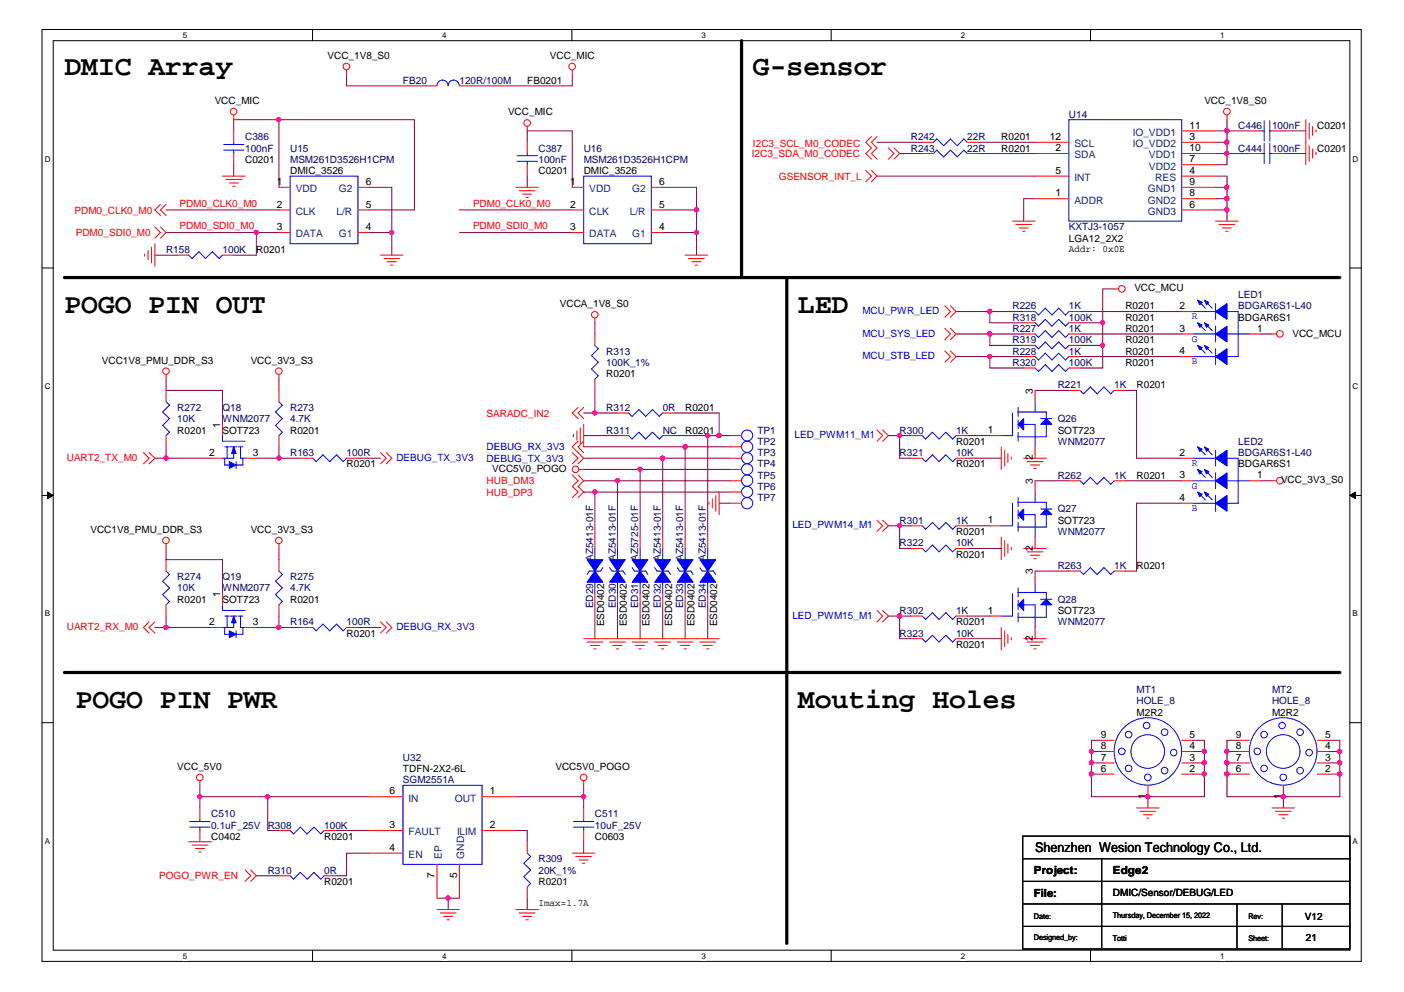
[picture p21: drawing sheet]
<svg xmlns="http://www.w3.org/2000/svg" width="297mm" height="210mm" viewBox="0 0 297 210" stroke-linecap="round" stroke-linejoin="round" font-family="sans-serif">
<defs><g id="words">
<g font-size="5.9">
<text x="13.6" y="16">DMIC Array</text>
<text x="159.3" y="16">G-sensor</text>
<text x="13.6" y="66.1">POGO PIN OUT</text>
<text x="168.8" y="66.1">LED</text>
<text x="16" y="149.7">POGO PIN PWR</text>
<text x="168.8" y="149.7">Mouting Holes</text>
</g>
<text font-size="2.8" x="219" y="180.2">Shenzhen Wesion Technology Co., Ltd.</text>
<g font-size="2.4">
<text x="218.7" y="184.9">Project:</text>
<text x="235.5" y="184.9">Edge2</text>
<text x="218.7" y="189.9">File:</text>
</g>
<g font-size="2.2">
<text x="222.1" y="29.6">12</text>
<text x="251.7" y="29.6">3</text>
<text x="251.7" y="27.2">11</text>
<text x="223.3" y="32">2</text>
<text x="251.7" y="34.3">7</text>
<text x="251.7" y="32">10</text>
<text x="58.5" y="39.1">1</text>
<text x="77.4" y="39.1">6</text>
<text x="120.6" y="39.1">1</text>
<text x="139.4" y="39.1">6</text>
<text x="223.3" y="41.5">1</text>
<text x="223.3" y="36.8">5</text>
<text x="251.7" y="36.8">4</text>
<text x="251.7" y="41.5">8</text>
<text x="251.7" y="39.1">9</text>
<text x="58.5" y="43.9">2</text>
<text x="77.4" y="43.9">5</text>
<text x="120.6" y="43.9">2</text>
<text x="139.4" y="43.9">5</text>
<text x="251.7" y="43.9">6</text>
<text x="58.5" y="48.7">3</text>
<text x="77.4" y="48.7">4</text>
<text x="120.6" y="48.7">3</text>
<text x="139.4" y="48.7">4</text>
<text x="249.6" y="65.4">2</text>
<text x="249.6" y="70.2">3</text>
<text x="266" y="70.2">1</text>
<text x="249.6" y="74.9">4</text>
<text x="218.5" y="83.4" transform="rotate(-90 218.5 83.4)">3</text>
<text x="46.6" y="90.5" transform="rotate(-90 46.6 90.5)">1</text>
<text x="209" y="91.7">1</text>
<text x="44.2" y="96.4">2</text>
<text x="53.5" y="96.4">3</text>
<text x="218.5" y="97.4" transform="rotate(-90 218.5 97.4)">2</text>
<text x="249.6" y="96.4">2</text>
<text x="249.6" y="101.2">3</text>
<text x="266" y="101.2">1</text>
<text x="218.5" y="102.5" transform="rotate(-90 218.5 102.5)">3</text>
<text x="249.6" y="106">4</text>
<text x="209" y="110.8">1</text>
<text x="218.5" y="116.6" transform="rotate(-90 218.5 116.6)">2</text>
<text x="218.5" y="121.6" transform="rotate(-90 218.5 121.6)">3</text>
<text x="46.6" y="126.3" transform="rotate(-90 46.6 126.3)">1</text>
<text x="209" y="129.9">1</text>
<text x="44.2" y="132.3">2</text>
<text x="53.5" y="132.3">3</text>
<text x="218.5" y="135.7" transform="rotate(-90 218.5 135.7)">2</text>
<text x="232.9" y="160.9">7</text>
<text x="232.9" y="158.5">8</text>
<text x="232.9" y="156.1">9</text>
<text x="251.7" y="160.9">3</text>
<text x="251.7" y="158.5">4</text>
<text x="251.7" y="156.1">5</text>
<text x="261.5" y="160.9">7</text>
<text x="261.5" y="158.5">8</text>
<text x="261.5" y="156.1">9</text>
<text x="280.3" y="160.9">3</text>
<text x="280.3" y="158.5">4</text>
<text x="280.3" y="156.1">5</text>
<text x="232.9" y="163.3">6</text>
<text x="251.7" y="163.3">2</text>
<text x="261.5" y="163.3">6</text>
<text x="280.3" y="163.3">2</text>
<text x="82.4" y="168.1">6</text>
<text x="103.6" y="168.1">1</text>
<text x="242.4" y="169.1" transform="rotate(-90 242.4 169.1)">1</text>
<text x="271" y="169.1" transform="rotate(-90 271 169.1)">1</text>
<text x="82.4" y="175.2">3</text>
<text x="103.6" y="175.2">2</text>
<text x="82.4" y="180">4</text>
<text x="91.9" y="185.8" transform="rotate(-90 91.9 185.8)">7</text>
<text x="96.7" y="185.8" transform="rotate(-90 96.7 185.8)">5</text>
</g>
<g font-size="2.2" fill="#004080">
<text x="239.6" y="28.7">IO_VDD1</text>
<text x="227.3" y="33.5">SDA</text>
<text x="227.3" y="31.1">SCL</text>
<text x="239.6" y="31.1">IO_VDD2</text>
<text x="243.1" y="35.9">VDD2</text>
<text x="243.1" y="33.5">VDD1</text>
<text x="62.6" y="40.7">VDD</text>
<text x="71.7" y="40.7">G2</text>
<text x="124.7" y="40.7">VDD</text>
<text x="133.7" y="40.7">G2</text>
<text x="227.3" y="38.3">INT</text>
<text x="242.8" y="40.7">GND1</text>
<text x="244.4" y="38.3">RES</text>
<text x="62.6" y="45.4">CLK</text>
<text x="71.2" y="45.4">L/R</text>
<text x="124.7" y="45.4">CLK</text>
<text x="133.3" y="45.4">L/R</text>
<text x="227.3" y="43.1">ADDR</text>
<text x="242.8" y="45.4">GND3</text>
<text x="242.8" y="43.1">GND2</text>
<text x="62.6" y="50.2">DATA</text>
<text x="71.7" y="50.2">G1</text>
<text x="124.7" y="50.2">DATA</text>
<text x="133.7" y="50.2">G1</text>
<text x="86.4" y="169.6">IN</text>
<text x="96.2" y="169.6">OUT</text>
<text x="86.4" y="176.8">FAULT</text>
<text x="96.7" y="176.8">ILIM</text>
<text x="86.4" y="181.5">EN</text>
<text x="93.5" y="181.7" transform="rotate(-90 93.5 181.7)">EP</text>
<text x="98.2" y="181.7" transform="rotate(-90 98.2 181.7)">GND</text>
</g>
<g font-size="2.1">
<text x="69.3" y="12.5">VCC_1V8_S0</text>
<text x="111.5" y="17.7">FB0201</text>
<text x="116.3" y="12.5">VCC_MIC</text>
<text x="45.4" y="22">VCC_MIC</text>
<text x="254.8" y="22">VCC_1V8_S0</text>
<text x="107.5" y="24.4">VCC_MIC</text>
<text x="211.8" y="29.6">R0201</text>
<text x="278.7" y="27.3">C0201</text>
<text x="51.9" y="34.4">C0201</text>
<text x="211.8" y="32.1">R0201</text>
<text x="278.7" y="32.1">C0201</text>
<text x="61.4" y="36.8">DMIC_3526</text>
<text x="113.9" y="36.8">C0201</text>
<text x="123.5" y="36.8">DMIC_3526</text>
<text x="54.2" y="53.5">R0201</text>
<text x="226.1" y="53.2">Addr: 0x0E</text>
<text x="226.1" y="51.2">LGA12_2X2</text>
<text x="118.4" y="65">VCCA_1V8_S0</text>
<text x="238.1" y="65.5">R0201</text>
<text x="240" y="61.7">VCC_MCU</text>
<text x="238.1" y="70.2">R0201</text>
<text x="238.1" y="67.9">R0201</text>
<text x="262" y="67.9">BDGAR6S1</text>
<text x="273.4" y="71.2">VCC_MCU</text>
<text x="21.5" y="76.9">VCC1V8_PMU_DDR_S3</text>
<text x="53" y="76.9">VCC_3V3_S3</text>
<text x="238.1" y="75">R0201</text>
<text x="238.1" y="77.4">R0201</text>
<text x="238.1" y="72.6">R0201</text>
<text x="128.3" y="79.8">R0201</text>
<text x="240.5" y="82.2">R0201</text>
<text x="144.9" y="87">R0201</text>
<text x="37.5" y="91.8">R0201</text>
<text x="47.1" y="91.8">SOT723</text>
<text x="61.4" y="91.8">R0201</text>
<text x="144.9" y="91.8">R0201</text>
<text x="202.3" y="94.1">R0201</text>
<text x="223.8" y="91.8">SOT723</text>
<text x="73.3" y="98.9">R0201</text>
<text x="104.1" y="99.8">VCC5V0_POGO</text>
<text x="202.3" y="98.9">R0201</text>
<text x="240.5" y="101.3">R0201</text>
<text x="262" y="98.9">BDGAR6S1</text>
<text x="271" y="102.2">VCC_3V3_S0</text>
<text x="19.1" y="112.7">VCC1V8_PMU_DDR_S3</text>
<text x="53" y="112.7">VCC_3V3_S3</text>
<text x="202.3" y="113.2">R0201</text>
<text x="223.8" y="110.8">SOT723</text>
<text x="202.3" y="118">R0201</text>
<text x="240.5" y="120.4">R0201</text>
<text x="37.5" y="127.6">R0201</text>
<text x="47.1" y="127.6">SOT723</text>
<text x="61.4" y="127.6">R0201</text>
<text x="223.8" y="129.9">SOT723</text>
<text x="73.3" y="134.7">R0201</text>
<text x="127.8" y="132.5" transform="rotate(-90 127.8 132.5)">ESD0402</text>
<text x="132.6" y="132.5" transform="rotate(-90 132.6 132.5)">ESD0402</text>
<text x="137.4" y="132.5" transform="rotate(-90 137.4 132.5)">ESD0402</text>
<text x="142.2" y="132.5" transform="rotate(-90 142.2 132.5)">ESD0402</text>
<text x="146.9" y="132.5" transform="rotate(-90 146.9 132.5)">ESD0402</text>
<text x="151.7" y="132.5" transform="rotate(-90 151.7 132.5)">ESD0402</text>
<text x="202.3" y="132.3">R0201</text>
<text x="202.3" y="137.1">R0201</text>
<text x="240.5" y="151.4">M2R2</text>
<text x="269.1" y="151.4">M2R2</text>
<text x="37.5" y="162.9">VCC_5V0</text>
<text x="85.3" y="163.4">TDFN-2X2-6L</text>
<text x="117.5" y="162.9">VCC5V0_POGO</text>
<text x="44.7" y="177.7">C0402</text>
<text x="68.6" y="177.7">R0201</text>
<text x="125.9" y="177.7">C0603</text>
<text x="68.6" y="187.3">R0201</text>
<text x="113.9" y="191.7">Imax=1.7A</text>
<text x="113.9" y="187.3">R0201</text>
<text x="235.5" y="189.6">DMIC/Sensor/DEBUG/LED</text>
<text x="276.1" y="194.6">V12</text>
<text x="276.3" y="199.2">21</text>
</g>
<g font-size="2.1" fill="#000080">
<text x="85.3" y="17.7">FB20</text>
<text x="97.2" y="17.7">120R/100M</text>
<text x="51.9" y="29.6">C386</text>
<text x="192.7" y="29.6">R242</text>
<text x="204.6" y="29.6">22R</text>
<text x="226.1" y="24.9">U14</text>
<text x="262" y="27.3">C446</text>
<text x="269.1" y="27.3">100nF</text>
<text x="51.9" y="32.1">100nF</text>
<text x="61.4" y="32.1">U15</text>
<text x="61.4" y="34.4">MSM261D3526H1CPM</text>
<text x="113.9" y="32.1">C387</text>
<text x="113.9" y="34.4">100nF</text>
<text x="123.5" y="32.1">U16</text>
<text x="123.5" y="34.4">MSM261D3526H1CPM</text>
<text x="192.7" y="32.1">R243</text>
<text x="204.6" y="32.1">22R</text>
<text x="262" y="32.1">C444</text>
<text x="269.1" y="32.1">100nF</text>
<text x="35.1" y="53.5">R158</text>
<text x="47.1" y="53.5">100K</text>
<text x="226.1" y="48.7">KXTJ3-1057</text>
<text x="214.2" y="65.5">R226</text>
<text x="226.1" y="65.5">1K</text>
<text x="262" y="63.1">LED1</text>
<text x="262" y="65.5">BDGAR6S1-L40</text>
<text x="214.2" y="70.2">R227</text>
<text x="214.2" y="67.9">R318</text>
<text x="226.1" y="70.2">1K</text>
<text x="226.1" y="67.9">100K</text>
<text x="128.3" y="75">R313</text>
<text x="128.3" y="77.4">100K_1%</text>
<text x="214.2" y="75">R228</text>
<text x="214.2" y="77.4">R320</text>
<text x="214.2" y="72.6">R319</text>
<text x="226.1" y="75">1K</text>
<text x="226.1" y="77.4">100K</text>
<text x="226.1" y="72.6">100K</text>
<text x="223.8" y="82.2">R221</text>
<text x="235.7" y="82.2">1K</text>
<text x="37.5" y="87">R272</text>
<text x="37.5" y="89.3">10K</text>
<text x="47.1" y="87">Q18</text>
<text x="47.1" y="89.3">WNM2077</text>
<text x="61.4" y="87">R273</text>
<text x="61.4" y="89.3">4.7K</text>
<text x="128.3" y="87">R312</text>
<text x="140.2" y="87">0R</text>
<text x="223.8" y="89.3">Q26</text>
<text x="128.3" y="91.8">R311</text>
<text x="140.2" y="91.8">NC</text>
<text x="160.2" y="91.8">TP1</text>
<text x="160.2" y="94.1">TP2</text>
<text x="190.3" y="91.8">R300</text>
<text x="202.3" y="91.8">1K</text>
<text x="223.8" y="94.1">WNM2077</text>
<text x="262" y="94.1">LED2</text>
<text x="61.4" y="96.5">R163</text>
<text x="73.3" y="96.5">100R</text>
<text x="160.2" y="98.9">TP4</text>
<text x="160.2" y="101.3">TP5</text>
<text x="160.2" y="96.5">TP3</text>
<text x="190.3" y="96.5">R321</text>
<text x="202.3" y="96.5">10K</text>
<text x="223.8" y="101.3">R262</text>
<text x="235.7" y="101.3">1K</text>
<text x="262" y="96.5">BDGAR6S1-L40</text>
<text x="160.2" y="103.7">TP6</text>
<text x="160.2" y="106.1">TP7</text>
<text x="190.3" y="110.8">R301</text>
<text x="202.3" y="110.8">1K</text>
<text x="223.8" y="108.4">Q27</text>
<text x="223.8" y="113.2">WNM2077</text>
<text x="125.5" y="118.7" transform="rotate(-90 125.5 118.7)">AZ5413-01F</text>
<text x="130.3" y="118.7" transform="rotate(-90 130.3 118.7)">AZ5413-01F</text>
<text x="135" y="118.7" transform="rotate(-90 135 118.7)">AZ5725-01F</text>
<text x="139.8" y="118.7" transform="rotate(-90 139.8 118.7)">AZ5413-01F</text>
<text x="144.6" y="118.7" transform="rotate(-90 144.6 118.7)">AZ5413-01F</text>
<text x="149.4" y="118.7" transform="rotate(-90 149.4 118.7)">AZ5413-01F</text>
<text x="190.3" y="115.6">R322</text>
<text x="202.3" y="115.6">10K</text>
<text x="37.5" y="122.8">R274</text>
<text x="37.5" y="125.2">10K</text>
<text x="47.1" y="122.8">Q19</text>
<text x="47.1" y="125.2">WNM2077</text>
<text x="61.4" y="122.8">R275</text>
<text x="61.4" y="125.2">4.7K</text>
<text x="223.8" y="120.4">R263</text>
<text x="235.7" y="120.4">1K</text>
<text x="125.5" y="128.7" transform="rotate(-90 125.5 128.7)">ED29</text>
<text x="130.3" y="128.7" transform="rotate(-90 130.3 128.7)">ED30</text>
<text x="135" y="128.7" transform="rotate(-90 135 128.7)">ED31</text>
<text x="139.8" y="128.7" transform="rotate(-90 139.8 128.7)">ED32</text>
<text x="144.6" y="128.7" transform="rotate(-90 144.6 128.7)">ED33</text>
<text x="149.4" y="128.7" transform="rotate(-90 149.4 128.7)">ED34</text>
<text x="190.3" y="129.9">R302</text>
<text x="202.3" y="129.9">1K</text>
<text x="223.8" y="127.6">Q28</text>
<text x="61.4" y="132.3">R164</text>
<text x="73.3" y="132.3">100R</text>
<text x="190.3" y="134.7">R323</text>
<text x="202.3" y="134.7">10K</text>
<text x="223.8" y="132.3">WNM2077</text>
<text x="240.5" y="146.7">MT1</text>
<text x="240.5" y="149">HOLE_8</text>
<text x="269.1" y="146.7">MT2</text>
<text x="269.1" y="149">HOLE_8</text>
<text x="85.3" y="161">U32</text>
<text x="85.3" y="165.7">SGM2551A</text>
<text x="44.7" y="172.9">C510</text>
<text x="125.9" y="172.9">C511</text>
<text x="44.7" y="175.3">0.1uF_25V</text>
<text x="56.6" y="175.3">R308</text>
<text x="68.6" y="175.3">100K</text>
<text x="125.9" y="175.3">10uF_25V</text>
<text x="56.6" y="184.8">R310</text>
<text x="68.6" y="184.8">0R</text>
<text x="113.9" y="182.5">R309</text>
<text x="113.9" y="184.8">20K_1%</text>
</g>
<g font-size="2.1" fill="#f00">
<text x="159" y="33.2">I2C3_SDA_M0_CODEC</text>
<text x="159.3" y="31.1">I2C3_SCL_M0_CODEC</text>
<text x="164.8" y="38">GSENSOR_INT_L</text>
<text x="15.8" y="45.2">PDM0_CLK0_M0</text>
<text x="38" y="43.7">PDM0_CLK0_M0</text>
<text x="100.1" y="43.7">PDM0_CLK0_M0</text>
<text x="16" y="50">PDM0_SDI0_M0</text>
<text x="38" y="48.5">PDM0_SDI0_M0</text>
<text x="100.1" y="48.5">PDM0_SDI0_M0</text>
<text x="103" y="88.2">SARADC_IN2</text>
<text x="14.1" y="97.5">UART2_TX_M0</text>
<text x="103" y="102.5">HUB_DM3</text>
<text x="103" y="104.9">HUB_DP3</text>
<text x="14.1" y="133.3">UART2_RX_M0</text>
<text x="33.7" y="186">POGO_PWR_EN</text>
</g>
<g font-size="2.1" fill="#00f">
<text x="182.5" y="66.4">MCU_PWR_LED</text>
<text x="182.5" y="71.2">MCU_SYS_LED</text>
<text x="252.2" y="67.6">R</text>
<text x="182.5" y="76">MCU_STB_LED</text>
<text x="252.2" y="72.3">G</text>
<text x="252.2" y="77.1">B</text>
<text x="103" y="95.3">DEBUG_RX_3V3</text>
<text x="168.1" y="92.7">LED_PWM11_M1</text>
<text x="83.9" y="97.5">DEBUG_TX_3V3</text>
<text x="103" y="97.7">DEBUG_TX_3V3</text>
<text x="252.2" y="98.6">R</text>
<text x="252.2" y="103.4">G</text>
<text x="167.6" y="111.8">LED_PWM14_M1</text>
<text x="252.2" y="108.1">B</text>
<text x="167.6" y="130.9">LED_PWM15_M1</text>
<text x="83.9" y="133.3">DEBUG_RX_3V3</text>
</g>
<g font-size="1.7">
<text x="38.7" y="8">5</text>
<text x="93.6" y="8">4</text>
<text x="148.4" y="8">3</text>
<text x="203.3" y="8">2</text>
<text x="258.1" y="8">1</text>
<text x="9.5" y="34.2">D</text>
<text x="286.2" y="34.2">D</text>
<text x="9.5" y="82.3">C</text>
<text x="286.2" y="82.3">C</text>
<text x="9.5" y="130.4">B</text>
<text x="286.2" y="130.4">B</text>
<text x="9.5" y="178.5">A</text>
<text x="286.2" y="178.5">A</text>
<text x="218.7" y="194.4">Date:</text>
<text x="235.5" y="194.2">Thursday, December 15, 2022</text>
<text x="264.1" y="194.4">Rev:</text>
<text x="38.7" y="202.8">5</text>
<text x="93.6" y="202.8">4</text>
<text x="148.4" y="202.8">3</text>
<text x="203.3" y="202.8">2</text>
<text x="218.7" y="198.9">Designed_by:</text>
<text x="235.5" y="199.2">Totti</text>
<text x="258.1" y="202.8">1</text>
<text x="264.1" y="199.2">Sheet:</text>
</g>
</g></defs>
<path d="M8.9 6.2h279.1v197.2h-279.1zM11.3 8.6h274.3v192.5h-274.3z" fill="none" stroke="#000" stroke-width=".21"/>
<g fill="#fff">
<path d="M38.7 6.5h.9v1.9h-.9z"/>
<path d="M38.7 201.3h.9v1.9h-.9z"/>
</g>
<path d="M66.1 6.2v2.4M66.1 201.1v2.3" fill="none" stroke="#000" stroke-width=".21"/>
<g fill="#fff">
<path d="M93.6 6.5h.9v1.9h-.9z"/>
<path d="M93.6 201.3h.9v1.9h-.9z"/>
</g>
<path d="M121 6.2v2.4M121 201.1v2.3" fill="none" stroke="#000" stroke-width=".21"/>
<g fill="#fff">
<path d="M148.4 6.5h1v1.9h-1z"/>
<path d="M148.4 201.3h1v1.9h-1z"/>
</g>
<path d="M175.9 6.2v2.4M175.9 201.1v2.3" fill="none" stroke="#000" stroke-width=".21"/>
<g fill="#fff">
<path d="M203.3 6.5h.9v1.9h-.9z"/>
<path d="M203.3 201.3h.9v1.9h-.9z"/>
</g>
<path d="M230.7 6.2v2.4M230.7 201.1v2.3" fill="none" stroke="#000" stroke-width=".21"/>
<g fill="#fff">
<path d="M258.1 6.5h1v1.9h-1z"/>
<path d="M258.1 201.3h1v1.9h-1z"/>
<path d="M9.5 32.7h1.2v1.9h-1.2z"/>
<path d="M286.2 32.7h1.2v1.9h-1.2z"/>
<path d="M9.5 80.7h1.2v1.9h-1.2z"/>
<path d="M286.2 80.7h1.2v1.9h-1.2z"/>
</g>
<path d="M8.9 56.7h2.4M285.6 56.7h2.4" fill="none" stroke="#000" stroke-width=".21"/>
<g fill="#fff">
<path d="M9.5 128.9h1.1v1.9h-1.1z"/>
<path d="M286.2 128.9h1.1v1.9h-1.1z"/>
</g>
<path d="M8.9 104.8h2.4M285.6 104.8h2.4" fill="none" stroke="#000" stroke-width=".21"/>
<g fill="#000" stroke="#000" stroke-width=".21">
<path d="M10.1 104.1l1.2 .7-1.2 .7z" fill-rule="evenodd"/>
<path d="M285.6 104.8l1.2-.7v1.4z" fill-rule="evenodd"/>
</g>
<g fill="#fff">
<path d="M9.5 177h1.1v1.9h-1.1z"/>
<path d="M286.2 177h1.1v1.9h-1.1z"/>
</g>
<path d="M8.9 152.9h2.4M285.6 152.9h2.4M216.4 176.9h69.2v23.9h-69.2zM216.4 196h69.2M216.4 191.3h69.2M216.4 186.5h69.2M216.4 181.7h69.2M233.1 181.7v19.1M261.7 191.3v9.5M271.3 191.3v9.5" fill="none" stroke="#000" stroke-width=".21"/>
<path d="M156.9 8.6v50.1M13.6 58.7h269.9M166.5 58.7v140.9M13.6 142.3h269.9" fill="none" stroke="#000" stroke-width=".68"/>
<g fill="none" stroke="#800040" stroke-width=".21">
<path d="M73.3 15.8v2.4h16.7M121.1 15.8v2.4h-21.5M49.4 27.7v-2.4h38.3v19.1h-9.6M49.4 34.9v2.4M59 25.3v14.3M78.1 39.6h4.8v14.4M111.5 30.1v-2.4h9.6v11.9M111.5 37.3v2.3M140.2 39.6h7.2v14.4M185.5 30.1h9.6M185.5 37.3h33.5M190.3 32.5h4.8"/>
<path d="M207.1 32.5h11.9M207.1 30.1h11.9M257.2 27.7h7.1M257.2 39.6h2.4M257.2 32.5h7.1M257.2 37.3h2.4v9.5M257.2 30.1h2.4M259.6 25.3v9.6h-2.4M271.5 27.7h4.8M271.5 32.5h4.8M32.8 54h4.7M35.1 44.4h23.9"/>
<path d="M35.1 49.2h23.9M54.2 49.2v4.8h-4.8M78.1 49.2h4.8M97.2 44.4h23.9M97.2 49.2h23.9M140.2 44.4h7.2M140.2 49.2h7.2M219 42.1h-2.4v4.7M257.2 44.4h2.4M257.2 42.1h2.4M125.9 68.3v2.4M202.3 75.5h14.3"/>
<path d="M202.3 65.9h14.3M202.3 70.7h14.3M209.4 65.9v2.4h7.2M209.4 70.7v2.4h7.2M209.4 75.5v2.4h7.2M228.5 75.5h21.5M228.5 65.9h21.5M228.5 70.7h21.5M228.5 68.3h4.8M228.5 73.1h4.8M235.7 61.1h-2.4v16.8h-4.8M266.7 70.7h2.4"/>
<path d="M32.8 97h11.9M35.1 80.2v2.4h12v7.2M35.1 94.5v2.5M54.2 97h9.6M59 80.2v2.4M59 94.5v2.5M75.7 97h4.8M123.5 97h31M123.5 92.2h7.1M123.5 94.5h31M123.5 99.3h31M123.5 87.4h7.1"/>
<path d="M125.9 82.6v4.8M135.4 99.3v14.4M140.2 97v16.7M142.6 92.2h11.9M142.6 87.4h9.5v4.8M144.9 94.5v19.2M149.7 92.2v21.5M188 92.2h4.7M190.3 92.2v4.8h2.4M204.6 97h7.2M204.6 92.2h4.8M219 82.6h7.1"/>
<path d="M238.1 82.6h2.4v14.4h9.5M35.1 116v2.4h12v7.2M59 116v2.4M123.5 101.7h31M123.5 104.1h31M125.9 104.1v9.6M130.6 101.7v12M152.1 106.5h2.4M188 111.3h4.7M190.3 111.3v4.7h2.4M204.6 111.3h4.8M204.6 116h7.2"/>
<path d="M219 101.7h7.1M238.1 101.7h11.9M250 106.5h-9.5v14.3h-2.4M266.7 101.7h2.4M32.8 132.8h11.9M35.1 130.4v2.4M54.2 132.8h9.6M59 130.4v2.4M75.7 132.8h4.8M125.9 128v7.1M130.6 128v7.1M135.4 128v7.1"/>
<path d="M140.2 128v7.1M144.9 128v7.1M149.7 128v7.1M188 130.4h4.7M190.3 130.4v4.7h2.4M204.6 130.4h4.8M204.6 135.1h7.2M219 120.8h7.1M230.9 159h2.4M233.3 156.6h-2.4v12h23.9v-12h-2.4M252.4 159h2.4M259.6 159h2.4"/>
<path d="M262 156.6h-2.4v12h23.9v-12h-2.4M281.1 159h2.4M42.3 168.6h35.8M42.3 166.2v4.8M56.6 168.6v7.1h2.4M71 175.7h7.1M109.1 175.7h2.4v2.4M109.1 168.6h14.4M123.5 166.2v4.8M123.5 178.1v2.4M230.9 161.4h2.4M230.9 163.8h2.4"/>
<path d="M242.9 168.6v2.4M252.4 161.4h2.4M252.4 163.8h2.4M259.6 161.4h2.4M259.6 163.8h2.4M271.5 168.6v2.4M281.1 161.4h2.4M281.1 163.8h2.4M54.2 185.3h4.8M78.1 180.5h-4.8v4.8h-2.3M92.5 190h4.7M94.8 190v2.5"/>
<path d="M111.5 190v2.5"/>
</g>
<g fill="#f0f" stroke="#f0f" stroke-width=".21">
<circle cx="54.2" cy="49.2" r=".45"/>
<circle cx="59" cy="25.3" r=".45"/>
<circle cx="82.9" cy="49.2" r=".45"/>
<circle cx="147.3" cy="49.2" r=".45"/>
<circle cx="147.3" cy="44.4" r=".45"/>
<circle cx="259.5" cy="32.5" r=".46"/>
<circle cx="259.5" cy="39.6" r=".46"/>
<circle cx="259.5" cy="42" r=".47"/>
<circle cx="259.5" cy="30.1" r=".47"/>
<circle cx="259.5" cy="27.7" r=".46"/>
<circle cx="259.5" cy="44.4" r=".46"/>
<circle cx="259.5" cy="159" r=".46"/>
<circle cx="259.5" cy="163.8" r=".46"/>
<circle cx="259.5" cy="161.4" r=".47"/>
<circle cx="283.4" cy="163.8" r=".46"/>
<circle cx="283.4" cy="161.4" r=".47"/>
<circle cx="283.4" cy="159" r=".46"/>
<circle cx="271.5" cy="168.6" r=".46"/>
<circle cx="230.9" cy="159" r=".45"/>
<circle cx="230.9" cy="161.4" r=".46"/>
<circle cx="230.9" cy="163.8" r=".45"/>
<circle cx="242.8" cy="168.6" r=".45"/>
<circle cx="254.8" cy="163.8" r=".45"/>
<circle cx="254.8" cy="161.4" r=".46"/>
<circle cx="254.8" cy="159" r=".45"/>
<circle cx="209.4" cy="65.9" r=".46"/>
<circle cx="35.1" cy="96.9" r=".45"/>
<circle cx="59" cy="96.9" r=".45"/>
<circle cx="35.1" cy="132.7" r=".45"/>
<circle cx="59" cy="132.7" r=".45"/>
<circle cx="190.3" cy="92.1" r=".45"/>
<circle cx="123.5" cy="168.6" r=".45"/>
<circle cx="94.8" cy="190" r=".46"/>
<circle cx="125.8" cy="104.1" r=".45"/>
<circle cx="130.6" cy="101.7" r=".46"/>
<circle cx="135.4" cy="99.3" r=".45"/>
<circle cx="125.8" cy="87.4" r=".45"/>
<circle cx="152.1" cy="92.1" r=".46"/>
<circle cx="149.7" cy="92.1" r=".45"/>
<circle cx="140.2" cy="96.9" r=".46"/>
<circle cx="144.9" cy="94.5" r=".47"/>
<circle cx="56.6" cy="168.6" r=".46"/>
<circle cx="42.3" cy="168.6" r=".45"/>
<circle cx="209.4" cy="70.7" r=".46"/>
<circle cx="209.4" cy="75.4" r=".45"/>
<circle cx="233.3" cy="73.1" r=".45"/>
<circle cx="190.3" cy="111.2" r=".45"/>
<circle cx="190.3" cy="130.4" r=".46"/>
<circle cx="233.3" cy="68.3" r=".45"/>
</g>
<g fill="none" stroke="#f00" stroke-width=".21">
<path d="M73.3 14.8v1M90 18.2h2.5M97.2 18.2h2.4M121.1 14.8v1M47.1 37.3h4.8M47.8 38h3.3M48.5 38.7h1.9M49.2 39.4h.5M49.4 24.4v.9M49.4 27.7v2.4M49.4 32.5v2.4M59 39.6h2.4"/>
<path d="M75.7 39.6h2.4M109.1 39.6h4.8M111.5 26.8v.9M111.5 30.1v2.4M111.5 34.9v2.4M121.1 39.6h2.4M137.8 39.6h2.4M183.2 36.1l1.2 1.2-1.2 1.2M184.4 36.1l1.1 1.2-1.1 1.2M184.4 28.9l-1.2 1.2 1.2 1.2-1.2 1.2 1.2 1.2M185.5 28.9l-1.1 1.2 1.1 1.2-1.1 1.2 1.1 1.2M188 31.3l1.1 1.2-1.1 1.2"/>
<path d="M189.1 31.3l1.2 1.2-1.2 1.2M195.1 32.5h2.4M195.1 30.1h2.4M204.6 32.5h2.5M204.6 30.1h2.5M219 37.3h7.1M219 32.5h7.1M219 30.1h7.1M250 37.3h7.2M250 39.6h7.2M250 32.5h7.2M250 27.7h7.2"/>
<path d="M250 30.1h7.2M250 34.9h7.2M259.6 24.4v.9M264.3 32.5h2.4M264.3 27.7h2.4M269.1 32.5h2.4M269.1 27.7h2.4M276.3 25.3v9.6M277 26v3.4M277 30.8v3.3M277.7 26.8v1.9M277.7 31.5v2"/>
<path d="M278.4 27.5v.5M278.4 32.2v.5M30.6 53.7v.5M31.3 53v1.9M32 52.3v3.3M32.8 51.6v4.8M32.8 48l1.2 1.2-1.2 1.2M34 43.2l-1.2 1.2 1.2 1.2M34 48l1.1 1.2-1.1 1.2M35.1 43.2l-1.1 1.2 1.1 1.2M37.5 54h2.4M47.1 54h2.3"/>
<path d="M59 44.4h2.4M59 49.2h2.4M75.7 44.4h2.4M75.7 49.2h2.4M80.5 54h4.8M81.2 54.7h3.3M81.9 55.4h2M82.6 56.1h.5M109.9 40.4h3.3M110.6 41.1h1.9M111.3 41.8h.5M121.1 44.4h2.4"/>
<path d="M121.1 49.2h2.4M137.8 44.4h2.4M137.8 49.2h2.4M144.9 54h4.8M145.7 54.7h3.3M146.4 55.4h1.9M147.1 56.1h.5M214.2 46.8h4.8M214.9 47.5h3.4M215.6 48.2h2M216.4 49h.4M219 42.1h7.1"/>
<path d="M250 44.4h7.2M250 42.1h7.2M257.2 46.8h4.8M257.9 47.5h3.3M258.6 48.2h1.9M259.3 49h.5M35.1 79.3v.9M59 79.3v.9M125.9 67.3v1M125.9 70.7v2.4M199.9 64.7l1.2 1.2-1.2 1.2M199.9 69.5l1.2 1.2-1.2 1.2"/>
<path d="M199.9 74.3l1.2 1.2-1.2 1.1M201.1 64.7l1.2 1.2-1.2 1.2M201.1 69.5l1.2 1.2-1.2 1.2M201.1 74.3l1.2 1.2-1.2 1.1M216.6 70.7h2.4M216.6 65.9h2.4M216.6 75.5h2.4M216.6 68.3h2.4M216.6 77.9h2.4M216.6 73.1h2.4M226.1 70.7h2.4M226.1 65.9h2.4"/>
<path d="M226.1 75.5h2.4M226.1 68.3h2.4M226.1 77.9h2.4M226.1 73.1h2.4M235.7 61.1h.9M250 70.7h2.4M250 65.9h2.4M250 75.5h2.4M264.3 70.7h2.4M269.1 70.7h1M30.4 95.8l1.1 1.2-1.1 1.1M31.5 95.8l1.3 1.2-1.3 1.1"/>
<path d="M35.1 82.6v2.4M35.1 92.2v2.3M44.7 97h2.4M47.1 89.8v2.4M51.9 97h2.3M59 82.6v2.4M59 92.2v2.3M63.8 97h2.4M73.3 97h2.4M80.5 95.8l1.2 1.2-1.2 1.1M81.7 95.8l1.2 1.2-1.2 1.1M121.1 95.8l1.2 1.2-1.2 1.1"/>
<path d="M121.3 91.9v.5M122 91.2v1.9M122.3 93.4l-1.2 1.1 2.4 2.5-1.2 1.1M122.3 86.2l-1.2 1.2 1.2 1.2M122.5 99.3h1M122.8 90.5v3.3M123.5 89.8v4.7M123.5 93.4l-1.2 1.1 1.2 1.3M123.5 86.2l-1.2 1.2 1.2 1.2M125.9 80.2v2.4M130.6 92.2h2.4M130.6 87.4h2.4"/>
<path d="M140.2 92.2h2.4M140.2 87.4h2.4M154.5 97h2.4M154.5 99.3h2.4M154.5 92.2h2.4M154.5 94.5h2.4M185.5 91l1.2 1.2-1.2 1.2M186.7 91l1.3 1.2-1.3 1.2M192.7 97h2.4M192.7 92.2h2.4M202.3 97h2.3M202.3 92.2h2.3"/>
<path d="M209.4 92.2h2.4M211.8 94.5v4.8M212.6 95.3v3.3M213.2 96v1.9M214 96.7v.5M216.6 97h4.8M217.3 97.7h3.3M218 98.4h1.9M218.7 99.1h.5M219 82.6v2.4M219 94.5v2.5M226.1 82.6h2.4"/>
<path d="M235.7 82.6h2.4M250 97h2.4M35.1 115.1v.9M35.1 118.4v2.4M59 115.1v.9M59 118.4v2.4M121.1 100.5l1.2 1.2-1.2 1.2 1.2 1.2-1.2 1.2M122.3 100.5l1.2 1.2-1.2 1.2 1.2 1.2-1.2 1.2M125.9 113.7v2.3M130.6 113.7v2.3M135.4 113.7v2.3M140.2 113.7v2.3"/>
<path d="M144.9 113.7v2.3M149.7 113.7v2.3M150 106.3v.4M150.7 105.6v1.9M151.4 104.8v3.4M152.1 104.1v4.8M154.5 101.7h2.4M154.5 104.1h2.4M154.5 106.5h2.4M185.5 110.1l1.2 1.2-1.2 1.2M186.7 110.1l1.3 1.2-1.3 1.2M192.7 116h2.4"/>
<path d="M192.7 111.3h2.4M202.3 116h2.3M202.3 111.3h2.3M209.4 111.3h2.4M211.8 113.7v4.7M212.6 114.4v3.3M213.2 115.1v1.9M214 115.8v.5M216.6 116h4.8M217.3 116.8h3.3M218 117.5h1.9M218.7 118.2h.5"/>
<path d="M219 101.7v2.4M219 113.7v2.3M226.1 101.7h2.4M235.7 101.7h2.4M250 101.7h2.4M250 106.5h2.4M264.3 101.7h2.4M269.1 101.7h1M31.5 131.6l-1.1 1.2 1.1 1.2M32.8 131.6l-1.3 1.2 1.3 1.2M35.1 128v2.4M44.7 132.8h2.4"/>
<path d="M47.1 125.6v2.4M51.9 132.8h2.3M59 128v2.4M63.8 132.8h2.4M73.3 132.8h2.4M80.5 131.6l1.2 1.2-1.2 1.2M81.7 131.6l1.2 1.2-1.2 1.2M123.5 135.1h28.6M124.2 135.9h3.4M124.9 136.6h1.9M125.6 137.3h.5M125.9 125.6v2.4"/>
<path d="M129 135.9h3.3M129.7 136.6h1.9M130.4 137.3h.5M130.6 125.6v2.4M133.7 135.9h3.4M134.5 136.6h1.9M135.2 137.3h.4M135.4 125.6v2.4M138.5 135.9h3.4M139.2 136.6h1.9M140 137.3h.4M140.2 125.6v2.4"/>
<path d="M143.3 135.9h3.3M144 136.6h1.9M144.7 137.3h.5M144.9 125.6v2.4M148.1 135.9h3.3M148.8 136.6h1.9M149.5 137.3h.5M149.7 125.6v2.4M185.5 129.2l1.2 1.2-1.2 1.2M186.7 129.2l1.3 1.2-1.3 1.2M192.7 135.1h2.4M192.7 130.4h2.4"/>
<path d="M202.3 135.1h2.3M202.3 130.4h2.3M209.4 130.4h2.4M211.8 132.8v4.8M212.6 133.5v3.3M213.2 134.2v1.9M214 134.9v.5M216.6 135.1h4.8M217.3 135.9h3.3M218 136.6h1.9M218.7 137.3h.5M219 120.8v2.4"/>
<path d="M219 132.8v2.3M226.1 120.8h2.4M235.7 120.8h2.4M233.3 159h2.4M233.3 156.6h2.4M250 159h2.4M250 156.6h2.4M262 159h2.3M262 156.6h2.3M278.7 159h2.4M278.7 156.6h2.4M39.9 178.1h4.8"/>
<path d="M40.6 178.8h3.4M41.4 179.5h1.9M42.3 165.2v1M42.3 171v2.4M42.3 175.7v2.4M59 175.7h2.4M68.6 175.7h2.4M78.1 175.7h7.2M78.1 168.6h7.2M102 175.7h7.1M102 168.6h7.1M111.5 178.1v2.4"/>
<path d="M123.5 165.2v1M123.5 171v2.4M123.5 175.7v2.4M233.3 163.8h2.4M233.3 161.4h2.4M240.5 171h4.7M241.2 171.7h3.3M241.9 172.4h1.9M242.6 173.1h.5M242.9 166.2v2.4M250 163.8h2.4M250 161.4h2.4"/>
<path d="M262 163.8h2.3M262 161.4h2.3M269.1 171h4.8M269.8 171.7h3.4M270.6 172.4h1.9M271.3 173.1h.4M271.5 166.2v2.4M278.7 163.8h2.4M278.7 161.4h2.4M42.1 180.3h.4M51.9 184.1l1.1 1.2-1.1 1.2M53 184.1l1.2 1.2-1.2 1.2"/>
<path d="M59 185.3h2.4M68.6 185.3h2.4M78.1 180.5h7.2M92.5 192.5h4.7M92.5 182.9v7.1M93.2 193.2h3.3M93.9 193.9h1.9M94.6 194.6h.5M97.2 182.9v7.1M109.1 192.5h4.8M109.9 193.2h3.3M110.6 193.9h1.9"/>
<path d="M111.3 194.6h.5M111.5 187.7v2.3M121.1 180.5h4.8M121.8 181.2h3.3M122.5 182h1.9M123.2 182.7h.5"/>
<circle cx="73.3" cy="14.1" r=".7"/>
<circle cx="121.1" cy="14.1" r=".7"/>
<circle cx="49.4" cy="23.6" r=".7"/>
<circle cx="111.5" cy="26" r=".7"/>
<circle cx="259.6" cy="23.6" r=".7"/>
<circle cx="35.1" cy="78.5" r=".69"/>
<circle cx="59" cy="78.5" r=".69"/>
<circle cx="125.8" cy="66.6" r=".69"/>
<circle cx="237.3" cy="61.1" r=".7"/>
<circle cx="270.8" cy="70.6" r=".7"/>
<circle cx="121.8" cy="99.3" r=".7"/>
<circle cx="35.1" cy="114.4" r=".69"/>
<circle cx="59" cy="114.4" r=".69"/>
<circle cx="270.8" cy="101.7" r=".7"/>
<circle cx="42.3" cy="164.5" r=".7"/>
<circle cx="123.5" cy="164.5" r=".7"/>
</g>
<g fill="none" stroke="#00f" stroke-width=".21">
<path d="M92.5 18.1a1.16 1.16 0 0 1 1.1-1.2 1.16 1.16 0 0 1 1.2 1.2M94.8 18.1a1.16 1.16 0 0 1 1.2-1.2 1.16 1.16 0 0 1 1.2 1.2M47.3 31.8h4.3M47.3 30.6h4.3M49.4 30.1v.5M49.4 31.8v.7M61.4 37.3h14.3v14.3h-14.3zM109.4 34.1h4.3M109.4 32.9h4.3M111.5 32.5v.4M111.5 34.1v.8M123.5 37.3h14.3v14.3h-14.3z"/>
<path d="M197.5 32.5l.7-.7 1.4 1.4 1.5-1.4 1.4 1.4 1.4-1.4 .7 .7M197.5 30.1l.7-.7 1.4 1.4 1.5-1.4 1.4 1.4 1.4-1.4 .7 .7M226.1 25.3h23.9v21.5h-23.9zM266.7 27.7h.8M266.7 32.5h.8M267.5 25.5v4.4M267.5 30.3v4.3M268.6 27.7h.5M268.6 25.5v4.4M268.6 30.3v4.3M268.6 32.5h.5M39.9 54l.7 .7 1.5-1.4 1.4 1.4 1.4-1.4 1.5 1.4 .7-.7"/>
<path d="M125.9 73.1l.7 .7-1.5 1.4 1.5 1.4-1.5 1.5 1.5 1.4-.7 .7M219 73.1l.7 .7 1.4-1.4 1.4 1.4 1.5-1.4 1.4 1.4 .7-.7M219 70.7l.7 .7 1.4-1.5 1.4 1.5 1.5-1.5 1.4 1.5 .7-.7M219 68.3l.7 .7 1.4-1.4 1.4 1.4 1.5-1.4 1.4 1.4 .7-.7M219 75.5l.7 .7 1.4-1.5 1.4 1.5 1.5-1.5 1.4 1.5 .7-.7M219 77.9l.7 .7 1.4-1.5 1.4 1.5 1.5-1.5 1.4 1.5 .7-.7M219 65.9l.7 .7 1.4-1.4 1.4 1.4 1.5-1.4 1.4 1.4 .7-.7M252.4 65.9h4.8M252.4 70.7h4.8M252.4 75.5h4.8M254.1 64.2l.9 1M254.1 69l.9 .9"/>
<path d="M254.1 73.8l.9 .9M255.5 64.2l1 1M255.5 69l1 .9M255.5 73.8l1 .9M257.2 64.2v3.4M257.2 69v3.4M257.2 73.8v3.3M259.6 65.9h2.4v9.6h-2.4M259.6 70.7h4.7M35.1 85l.8 .7-1.5 1.5 1.5 1.4-1.5 1.4 1.5 1.5-.8 .7M47.1 92.2v1.2h4.8M47.5 97v1.4h1"/>
<path d="M47.5 94.5h1M48 94.5v2.5M48.7 94.5h1.5M49.4 94.5v2.5h-2.3M50 97.7v1.4M50.4 94.5h1M50.9 94.5v2.5h1M51.4 97v1.4h-1.4M59 85l.7 .7-1.4 1.5 1.4 1.4-1.4 1.4 1.4 1.5-.7 .7M66.2 97l.7 .7 1.4-1.5 1.5 1.5 1.4-1.5 1.4 1.5 .7-.7M133 87.4l.7 .7 1.5-1.4 1.4 1.4 1.4-1.4 1.5 1.4 .7-.7M133 92.2l.7 .7 1.5-1.4 1.4 1.4 1.4-1.4 1.5 1.4 .7-.7"/>
<path d="M195.1 97l.7 .7 1.5-1.5 1.4 1.5 1.4-1.5 1.4 1.5 .8-.7M195.1 92.2l.7 .7 1.5-1.4 1.4 1.4 1.4-1.4 1.4 1.4 .8-.7M214.2 87.4v4.8h-2.4M215.4 86.2v1.9M215.4 88.8v1.9M215.4 91.5v1.9M215.4 87.2h6v1.4M216.6 89.8h2.4v4.7M219 85v2.2M220.2 88.6h2.3M221.4 89.8v2.6h-6M228.5 82.6l.7 .7 1.5-1.4 1.4 1.4 1.5-1.4 1.4 1.4 .7-.7"/>
<path d="M252.4 97h4.8M254.1 95.3l.9 .9M255.5 95.3l1 .9M257.2 95.3v3.3M259.6 97h2.4v9.5h-2.4M125.9 116v2.4M130.6 116v2.4M135.4 116v2.4M140.2 116v2.4M144.9 116v2.4M149.7 116v2.4M195.1 116l.7 .8 1.5-1.5 1.4 1.5 1.4-1.5 1.4 1.5 .8-.8"/>
<path d="M195.1 111.3l.7 .7 1.5-1.5 1.4 1.5 1.4-1.5 1.4 1.5 .8-.7M214.2 106.5v4.8h-2.4M215.4 105.3v1.9M215.4 107.9v1.9M215.4 110.5v2M215.4 106.3h6v1.4M216.6 108.9h2.4v4.8M219 104.1v2.2M220.2 107.7h2.3M221.4 108.9v2.6h-6M228.5 101.7l.7 .8 1.5-1.5 1.4 1.5 1.5-1.5 1.4 1.5 .7-.8M252.4 101.7h4.8"/>
<path d="M252.4 106.5h4.8M254.1 100l.9 1M254.1 104.8l.9 1M255.5 100l1 1M255.5 104.8l1 1M257.2 100v3.4M257.2 104.8v3.4M259.6 101.7h4.7M35.1 120.8l.8 .8-1.5 1.4 1.5 1.4-1.5 1.4 1.5 1.5-.8 .7M47.1 128v1.2h4.8M47.5 130.4h1M47.5 132.8v1.4h1"/>
<path d="M48 130.4v2.4M48.7 130.4h1.5M49.4 130.4v2.4h-2.3M50 133.5v1.4M50.4 130.4h1M50.9 130.4v2.4h1M51.4 132.8v1.4h-1.4M59 120.8l.7 .8-1.4 1.4 1.4 1.4-1.4 1.4 1.4 1.5-.7 .7M66.2 132.8l.7 .7 1.4-1.4 1.5 1.4 1.4-1.4 1.4 1.4 .7-.7M125.9 123.2v2.4M127.6 120.1l-.6 .7h-2.3l-.5 .8M129 120.1l.5 .7h2.3l.5 .8"/>
<path d="M130.6 123.2v2.4M133.7 120.1l.5 .7h2.4l.5 .8M135.4 123.2v2.4M138.5 120.1l.5 .7h2.4l.5 .8M140.2 123.2v2.4M143.3 120.1l.5 .7h2.4l.4 .8M144.9 123.2v2.4M148.1 120.1l.4 .7h2.4l.5 .8M149.7 123.2v2.4M195.1 135.1l.7 .8 1.5-1.5 1.4 1.5 1.4-1.5 1.4 1.5 .8-.8M195.1 130.4l.7 .7 1.5-1.5 1.4 1.5 1.4-1.5 1.4 1.5 .8-.7M214.2 125.6v4.8h-2.4"/>
<path d="M215.4 124.4v1.9M215.4 127v2M215.4 129.6v2M215.4 125.4h6v1.4M216.6 128h2.4v4.8M219 123.2v2.2M220.2 126.8h2.3M221.4 128v2.6h-6M228.5 120.8l.7 .8 1.5-1.5 1.4 1.5 1.5-1.5 1.4 1.5 .7-.8M40.1 175h4.3M40.1 173.8h4.3M42.3 173.4v.4"/>
<path d="M42.3 175v.7M61.4 175.7l.7 .8 1.4-1.5 1.5 1.5 1.4-1.5 1.5 1.5 .7-.8M85.3 166.2h16.7v16.7h-16.7zM121.3 175h4.3M121.3 173.8h4.3M123.5 173.4v.4M123.5 175v.7M61.4 185.3l.7 .7 1.4-1.4 1.5 1.4 1.4-1.4 1.5 1.4 .7-.7M111.5 180.5l.8 .7-1.5 1.5 1.5 1.4-1.5 1.4 1.5 1.5-.8 .7"/>
<circle cx="158.1" cy="94.5" r="1.19"/>
<circle cx="158.1" cy="92.2" r="1.18"/>
<circle cx="158.1" cy="96.9" r="1.18"/>
<circle cx="158.1" cy="99.3" r="1.18"/>
<circle cx="158.1" cy="106.5" r="1.19"/>
<circle cx="158.1" cy="101.7" r="1.19"/>
<circle cx="158.1" cy="104.1" r="1.18"/>
<circle cx="237.3" cy="159" r=".7"/>
<circle cx="238.8" cy="155.4" r=".7"/>
<circle cx="242.6" cy="153.5" r=".69"/>
<circle cx="242.8" cy="159" r="3.6"/>
<circle cx="242.8" cy="159" r="7.1"/>
<circle cx="246.4" cy="154.9" r=".7"/>
<circle cx="248.3" cy="159.2" r=".68"/>
<circle cx="266" cy="159" r=".7"/>
<circle cx="267.4" cy="155.4" r=".7"/>
<circle cx="271.3" cy="153.5" r=".69"/>
<circle cx="271.5" cy="159" r="3.6"/>
<circle cx="271.5" cy="159" r="7.1"/>
<circle cx="275.1" cy="154.9" r=".7"/>
<circle cx="277" cy="159.2" r=".7"/>
<circle cx="238.8" cy="162.6" r=".7"/>
<circle cx="242.8" cy="164.5" r=".7"/>
<circle cx="246.4" cy="163.1" r=".7"/>
<circle cx="267.4" cy="162.6" r=".7"/>
<circle cx="271.5" cy="164.5" r=".7"/>
<circle cx="275.1" cy="163.1" r=".7"/>
</g>
<g fill="#00f" stroke="#00f" stroke-width=".21">
<path d="M216.6 107.7v2.4l-1.2-1.2z" fill-rule="evenodd"/>
<path d="M220.2 108.9l1.2-1.2 1.1 1.2z" fill-rule="evenodd"/>
<path d="M216.6 88.6v2.4l-1.2-1.2z" fill-rule="evenodd"/>
<path d="M221.4 88.6l1.1 1.2h-2.3z" fill-rule="evenodd"/>
<path d="M49.4 130.4l.6 1.4h-1z" fill-rule="evenodd"/>
<path d="M48.5 133.5l1.5 .7-1.5 .7z" fill-rule="evenodd"/>
<path d="M257.2 65.9l2.4-1.7v3.4z" fill-rule="evenodd"/>
<path d="M253.4 63.5l.9 .5-.5 .5z" fill-rule="evenodd"/>
<path d="M254.8 63.5l.9 .5-.4 .5z" fill-rule="evenodd"/>
<path d="M257.2 70.7l2.4-1.7v3.4z" fill-rule="evenodd"/>
<path d="M253.4 68.3l.9 .5-.5 .5z" fill-rule="evenodd"/>
<path d="M254.8 68.3l.9 .5-.4 .5z" fill-rule="evenodd"/>
<path d="M257.2 75.5l2.4-1.7v3.3z" fill-rule="evenodd"/>
<path d="M253.4 73.1l.9 .4-.5 .5z" fill-rule="evenodd"/>
<path d="M254.8 73.1l.9 .4-.4 .5z" fill-rule="evenodd"/>
<path d="M138.5 118.4h3.4l-1.7 2.4z" fill-rule="evenodd"/>
<path d="M140.2 120.8l1.7 2.4h-3.4z" fill-rule="evenodd"/>
<path d="M129 118.4h3.3l-1.7 2.4z" fill-rule="evenodd"/>
<path d="M130.6 120.8l1.7 2.4h-3.3z" fill-rule="evenodd"/>
<path d="M148.1 118.4h3.3l-1.7 2.4z" fill-rule="evenodd"/>
<path d="M149.7 120.8l1.7 2.4h-3.3z" fill-rule="evenodd"/>
<path d="M133.7 118.4h3.4l-1.7 2.4z" fill-rule="evenodd"/>
<path d="M135.4 120.8l1.7 2.4h-3.4z" fill-rule="evenodd"/>
<path d="M143.3 118.4h3.3l-1.7 2.4z" fill-rule="evenodd"/>
<path d="M144.9 120.8l1.7 2.4h-3.3z" fill-rule="evenodd"/>
<path d="M216.6 126.8v2.4l-1.2-1.2z" fill-rule="evenodd"/>
<path d="M221.4 126.8l1.1 1.2h-2.3z" fill-rule="evenodd"/>
<path d="M124.2 118.4h3.4l-1.7 2.4z" fill-rule="evenodd"/>
<path d="M125.9 120.8l1.7 2.4h-3.4z" fill-rule="evenodd"/>
<path d="M49.4 94.5l.6 1.5h-1z" fill-rule="evenodd"/>
<path d="M48.5 97.7l1.5 .7-1.5 .7z" fill-rule="evenodd"/>
<path d="M257.2 97l2.4-1.7v3.3z" fill-rule="evenodd"/>
<path d="M253.4 94.5l.9 .6-.5 .4z" fill-rule="evenodd"/>
<path d="M254.8 94.5l.9 .6-.4 .4z" fill-rule="evenodd"/>
<path d="M257.2 101.7l2.4-1.7v3.4z" fill-rule="evenodd"/>
<path d="M253.4 99.3l.9 .5-.5 .5z" fill-rule="evenodd"/>
<path d="M254.8 99.3l.9 .5-.4 .5z" fill-rule="evenodd"/>
<path d="M257.2 106.5l2.4-1.7v3.4z" fill-rule="evenodd"/>
<path d="M253.4 104.1l.9 .5-.5 .5z" fill-rule="evenodd"/>
<path d="M254.8 104.1l.9 .5-.4 .5z" fill-rule="evenodd"/>
</g>
<use href="#words"/>
</svg>
